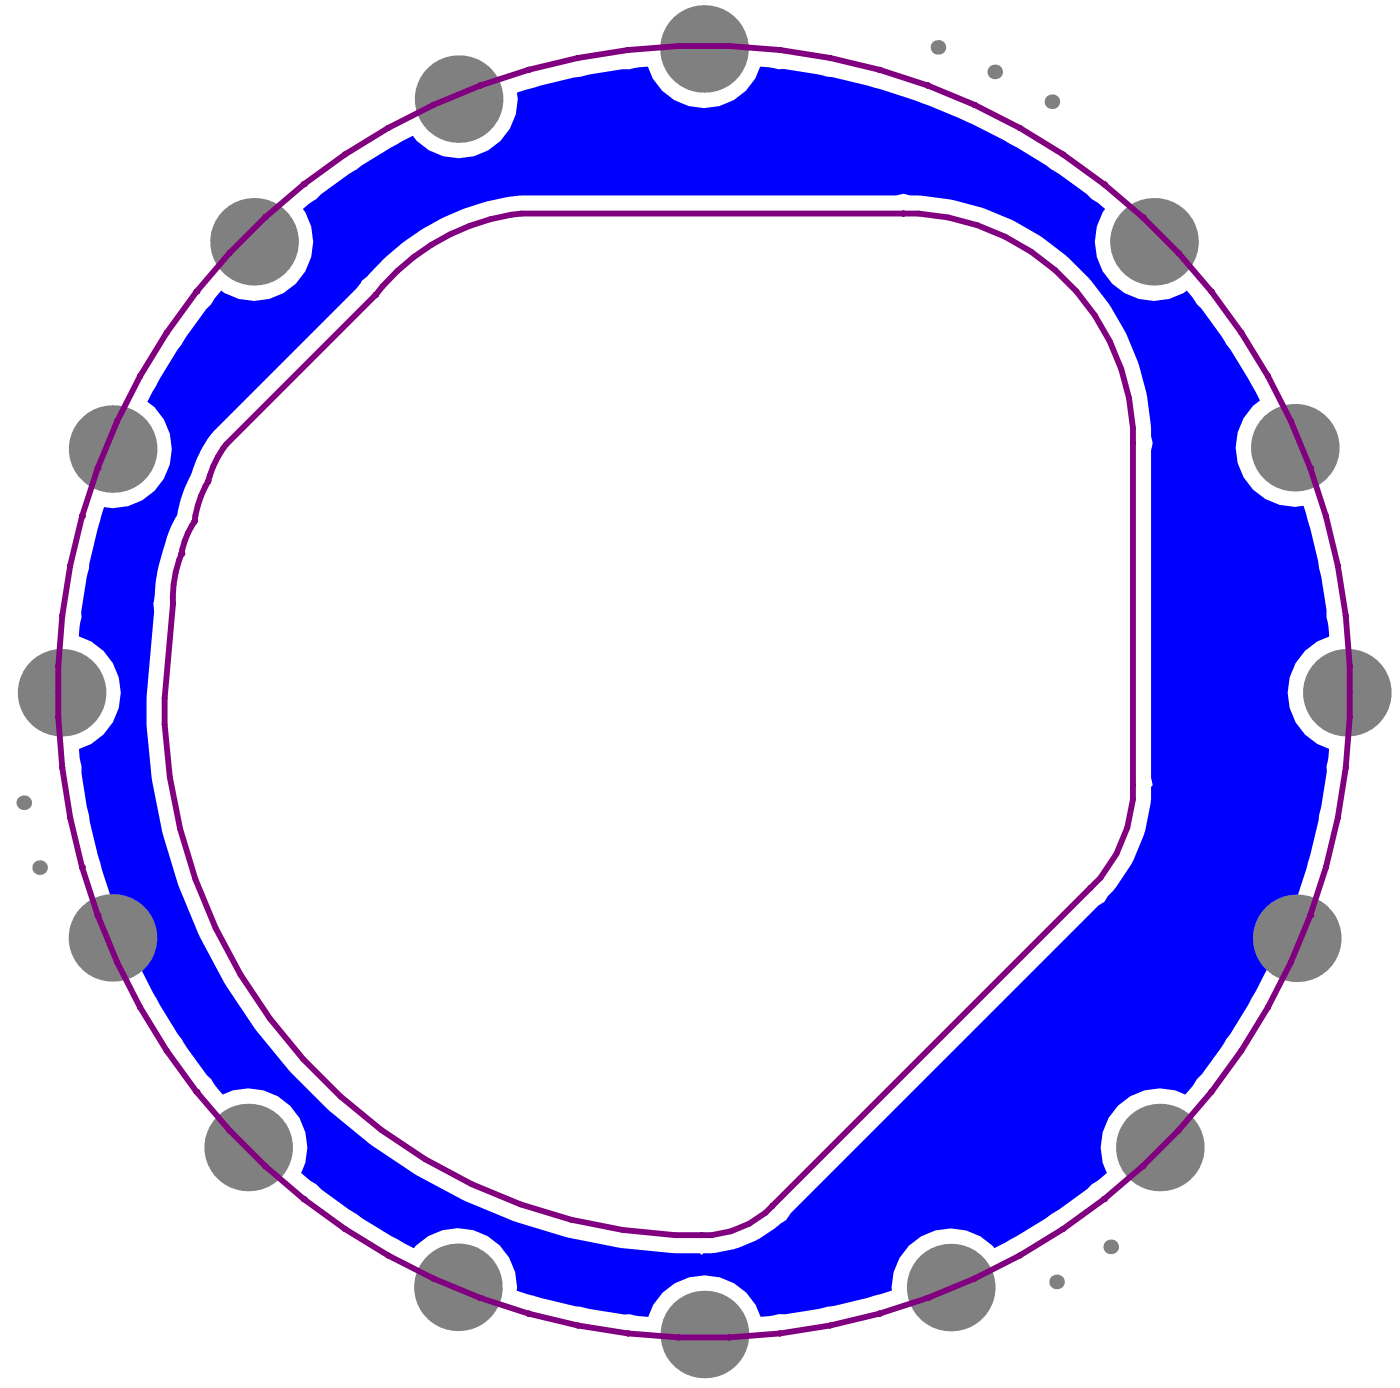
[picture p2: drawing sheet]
<svg xmlns="http://www.w3.org/2000/svg" width="80mm" height="79mm" viewBox="0 0 80 79" stroke-linecap="round" stroke-linejoin="round" font-family="sans-serif">
<path d="M12.6 16.5l-.9 1.1-1.6 2.3-1.7 3a3.3 3.3 0 0 1 1.1 3.9 3.3 3.3 0 0 1-3.6 2.1l-.8 3.2-.6 3.5v.6l.7 .3a3.4 3.4 0 0 1 1.7 3.3 3.4 3.4 0 0 1-2.4 2.8l.4 3.3 .7 2.7 .8 2.8 1 2.5 1.3 2.6 1.9 3.1 2.1 2.7 .6-.2a3.3 3.3 0 0 1 3.4 1.1 3.3 3.3 0 0 1 .4 3.6l1.2 .9 2.3 1.7 3 1.7a3.3 3.3 0 0 1 3.8-.9 3.3 3.3 0 0 1 2 3.3l3.4 .9 3.5 .5 .6 .1 .3-.7a3.4 3.4 0 0 1 3.3-1.7 3.4 3.4 0 0 1 2.8 2.4l1.4-.2 2.8-.5 3.3-.8a3.3 3.3 0 0 1 2.1-3.3 3.3 3.3 0 0 1 3.7 .9l3-1.7 2.3-1.7 1.1-.9a3.3 3.3 0 0 1 .7-3.9 3.3 3.3 0 0 1 3.8-.6l.9-1.1 1.7-2.3 1.4-2.5 1.3-2.5 1-2.6 .8-2.7 .6-2.7 .5-3.3a3.3 3.3 0 0 1-2.4-3.2 3.3 3.3 0 0 1 2.4-3.2l-.5-3.3-.6-2.8-.4-1.3a3.3 3.3 0 0 1-3.6-2 3.3 3.3 0 0 1 1.2-4l-1.7-2.9-1.7-2.3-.8-1.1a3.3 3.3 0 0 1-4.3-.4 3.3 3.3 0 0 1-.4-4.2l-2.6-2-2.4-1.5-2.5-1.3-2.5-1.1-3.5-1.1-2-.5-2.8-.5-1.3-.1-.3 .7a3.4 3.4 0 0 1-3.3 1.6 3.4 3.4 0 0 1-2.8-2.3l-3.3 .4-2.8 .7-1.4 .4a3.3 3.3 0 0 1-2 3.5 3.3 3.3 0 0 1-3.9-1.1l-2.9 1.7-2.3 1.7-1.1 .8a3.3 3.3 0 0 1-.4 4.2 3.3 3.3 0 0 1-4.2 .4zM20.6 16l.4-.4a13 13 0 0 1 3-2.5 13 13 0 0 1 3.6-1.6l2.1-.4h21.3l.5-.1 .9 .1a14.8 14.8 0 0 1 3.6 .8h.1a14.7 14.7 0 0 1 3.2 1.6h.1a14.7 14.7 0 0 1 2.7 2.4v.1a14.7 14.7 0 0 1 2 3h.1a14.7 14.7 0 0 1 1.1 3.5l.3 2.7v.4v18.7v.4v.1l-.1 .9-.3 1.6-.7 1.7-1 1.6-.6 .8-.3 .1-17.6 17.6a1.45 1.45 0 0 1-.7 .7l-1.2 .8-1.3 .5-1.1 .2-.6 .1h-.1h-.1l-1.5-.1a32.5 32.5 0 0 1-6.1-.9h-.1a32.6 32.6 0 0 1-5.8-2.1 32.4 32.4 0 0 1-5.3-3.1v-.1a32.5 32.5 0 0 1-4.6-4.1 32.4 32.4 0 0 1-3.7-5 32.4 32.4 0 0 1-2.6-5.6h-.1a32.6 32.6 0 0 1-1.4-6l-.4-3v-1.6l.5-6a10.8 10.8 0 0 1 .7-3.3l.6-1.2 .4-1.4 .7-1.8 .9-1.4 8.2-8.3z" fill="#00f"/>
<g fill="#808080">
<circle cx="63.3" cy="71" r=".42"/>
<circle cx="56.6" cy="4.1" r=".42"/>
<circle cx="2.3" cy="49.4" r=".42"/>
<circle cx="1.4" cy="45.7" r=".42"/>
<circle cx="3.5" cy="39.4" r="2.49"/>
<circle cx="53.4" cy="2.7" r=".42"/>
<circle cx="60.2" cy="73" r=".42"/>
<circle cx="76.7" cy="39.4" r="2.49"/>
<circle cx="73.8" cy="53.4" r="2.49"/>
<circle cx="65.7" cy="13.8" r="2.49"/>
<circle cx="73.7" cy="25.5" r="2.49"/>
<circle cx="59.9" cy="5.8" r=".42"/>
<circle cx="54.1" cy="73.3" r="2.49"/>
<circle cx="40.1" cy="76" r="2.49"/>
<circle cx="40.1" cy="2.8" r="2.49"/>
<circle cx="26.1" cy="73.3" r="2.49"/>
<circle cx="6.4" cy="53.4" r="2.49"/>
<circle cx="6.4" cy="25.6" r="2.49"/>
<circle cx="14.5" cy="13.8" r="2.49"/>
<circle cx="26.1" cy="5.6" r="2.49"/>
<circle cx="66.1" cy="65.3" r="2.49"/>
<circle cx="14.1" cy="65.3" r="2.49"/>
</g>
<path d="M74.6 52.1h.1M75.5 49.4h.1M75.5 49.4l-.9 2.7" fill="none" stroke="#800080" stroke-width=".33"/>
<circle cx="74.6" cy="52.1" r=".17" fill="#800080"/>
<path d="M76.6 35.1h.1M76.6 35.1l.3 2.8M76.9 37.9h.1M76.2 46.6l-.7 2.8M76.6 43.7h.1M76.9 40.8h.1M76.9 40.8l-.3 2.9" fill="none" stroke="#800080" stroke-width=".33"/>
<circle cx="74.6" cy="26.7" r=".17" fill="#800080"/>
<path d="M69 16.6h.1M72.2 21.4h.1M72.2 21.4l1.3 2.6M73.5 24h.1M74.6 26.7l.9 2.7M75.5 29.4h.1M75.5 29.4l.7 2.8M72.2 57.4h.1M73.5 54.8l-1.3 2.6M73.5 54.8h.1M62.9 68.3h.1M69 62.2h.1" fill="none" stroke="#800080" stroke-width=".33"/>
<circle cx="62.9" cy="68.3" r=".17" fill="#800080"/>
<path d="M61.3 16.6l1 1.3M62.9 10.5h.1M63.2 19.4a12.5 12.5 0 0 1 1.3 5.8M67.1 14.4h.1M62.1 50.6h.1M64.2 47.1l-.6 1.5-.9 1.4-.6 .6M64.5 44.7v.8M67.1 64.4h.1" fill="none" stroke="#800080" stroke-width=".33"/>
<circle cx="62.9" cy="10.5" r=".17" fill="#800080"/>
<path d="M55.5 6h.1M55.5 6l2.6 1.3M55.7 12.8l1.5 .7 1.5 .8 1.4 1.1M58.1 7.3h.1M58.1 7.3l2.4 1.5M58.1 71.5l-2.6 1.3M58.1 71.5h.1M60.5 70l-2.4 1.5" fill="none" stroke="#800080" stroke-width=".33"/>
<circle cx="50.1" cy="74.8" r=".17" fill="#800080"/>
<path d="M50.1 74.8h.1M52.8 73.9l-2.7 .9M52.8 73.9h.1" fill="none" stroke="#800080" stroke-width=".33"/>
<circle cx="52.8" cy="73.9" r=".17" fill="#800080"/>
<path d="M52.3 12.2h-.9" fill="none" stroke="#800080" stroke-width=".33"/>
<circle cx="50.1" cy="4" r=".17" fill="#800080"/>
<path d="M50.1 4l2.7 .9M52.8 4.9h.1" fill="none" stroke="#800080" stroke-width=".33"/>
<circle cx="52.8" cy="4.9" r=".17" fill="#800080"/>
<g fill="none" stroke="#800080" stroke-width=".33">
<path d="M35.8 2.8h.1M38.6 2.6h.1M38.6 2.6l-2.8 .2M41.5 2.6h.1M41.5 2.6l2.9 .2M44.4 2.8h.1M35.5 70l3 .3h1.5M35.8 75.9h.1M35.8 75.9l2.8 .2M38.6 76.1h.1M41.5 76.1h.1M44 68.6l-.4 .4-.9 .7-1.1 .4"/>
<path d="M44.4 75.9l-2.9 .2M44.4 75.9h.1"/>
</g>
<circle cx="27.4" cy="73.9" r=".17" fill="#800080"/>
<path d="M27.4 73.9h.1M27.4 73.9l2.7 .9M30.1 74.8h.1" fill="none" stroke="#800080" stroke-width=".33"/>
<circle cx="30.1" cy="74.8" r=".17" fill="#800080"/>
<path d="M29.6 68.6l2.9 .8M30.1 74.8l2.8 .7" fill="none" stroke="#800080" stroke-width=".33"/>
<circle cx="27.4" cy="4.9" r=".17" fill="#800080"/>
<path d="M27.4 4.9h.1M30.1 4l-2.7 .9" fill="none" stroke="#800080" stroke-width=".33"/>
<circle cx="30.1" cy="4" r=".17" fill="#800080"/>
<path d="M21.4 16.8h.1M22.1 7.3h.1M24.7 6l-2.6 1.3M24.7 6h.1M26.7 12.9a12.2 12.2 0 0 0-5.3 3.9M32.9 3.3l-2.8 .7M21.7 64.3l2.5 1.7M22.1 71.5h.1M22.1 71.5l2.6 1.3M24.7 72.8h.1" fill="none" stroke="#800080" stroke-width=".33"/>
<circle cx="17.3" cy="68.3" r=".17" fill="#800080"/>
<path d="M13.7 55.5l1.7 2.5M17.3 60.3l2.1 2.1M17.3 68.3h.1M17.3 68.3l2.3 1.7" fill="none" stroke="#800080" stroke-width=".33"/>
<circle cx="17.3" cy="10.5" r=".17" fill="#800080"/>
<path d="M17.3 10.5h.1M19.6 8.8l-2.3 1.7M11.2 62.2h.1" fill="none" stroke="#800080" stroke-width=".33"/>
<circle cx="11.2" cy="62.2" r=".17" fill="#800080"/>
<g fill="none" stroke="#800080" stroke-width=".33">
<path d="M9.4 39.8v1.5l.3 2.9M9.9 34.4h.1M9.9 33.3v1.1M10.3 31.5h.1M10.7 30.4l-.4 1.1M11.8 27.4l-.1 .3M11.8 27.4h.1M11.9 27.4h.1M12.1 26.6l-.2 .8M8 57.4h.1M10.3 47.2l.8 2.9M11.2 62.2l1.9 2.1"/>
<path d="M13.1 64.3v.1M13.1 64.4h.1"/>
</g>
<circle cx="10.3" cy="31.5" r=".17" fill="#800080"/>
<path d="M13.1 14.4h.1M13.1 14.4l-1.9 2.2M8 21.4h.1M10.3 31.6l-.1 .3M11.1 29.7l-.4 .7M11.1 29.7h.1M11.7 27.7a5.7 5.7 0 0 0-.6 2M12.9 25.3l-.2 .2" fill="none" stroke="#800080" stroke-width=".33"/>
<circle cx="11.2" cy="16.6" r=".17" fill="#800080"/>
<path d="M11.2 16.6h.1M13.1 14.4h.1M4 46.6l.7 2.8" fill="none" stroke="#800080" stroke-width=".33"/>
<circle cx="4.7" cy="49.4" r=".17" fill="#800080"/>
<path d="M4.7 49.4h.1M4.7 49.4l.9 2.7M5.6 52.1h.1" fill="none" stroke="#800080" stroke-width=".33"/>
<circle cx="5.6" cy="52.1" r=".17" fill="#800080"/>
<path d="M3.3 37.9h.1M3.5 35.1l-.2 2.8M3.5 35.1h.1M3.3 40.8h.1M3.3 40.8l.2 2.9M3.5 43.7h.1" fill="none" stroke="#800080" stroke-width=".33"/>
<circle cx="5.6" cy="26.7" r=".17" fill="#800080"/>
<path d="M4.7 29.4h.1M5.6 26.7l-.9 2.7" fill="none" stroke="#800080" stroke-width=".33"/>
<circle cx="4.7" cy="29.4" r=".17" fill="#800080"/>
<path d="M69 16.6l1.7 2.3M70.7 18.9l1.5 2.5M4.7 29.4l-.7 2.8M76.2 32.2l.4 2.9M76.9 37.9v2.9M70.7 59.8l-1.7 2.4M72.2 57.4l-1.5 2.4M76.6 43.7l-.4 2.9M65.1 66.4l-2.2 1.9" fill="none" stroke="#800080" stroke-width=".33"/>
<circle cx="65.1" cy="66.4" r=".17" fill="#800080"/>
<path d="M62.3 17.9l.9 1.5M62.9 10.5l2.2 1.9M64.5 45.5l-.3 1.6M65.1 66.4h.1M67.1 64.4l-2 2" fill="none" stroke="#800080" stroke-width=".33"/>
<circle cx="65.1" cy="12.4" r=".17" fill="#800080"/>
<g fill="none" stroke="#800080" stroke-width=".33">
<path d="M9.5 18.9l-1.5 2.5M11.2 16.6l-1.7 2.3M15.1 12.4l-2 2M15.1 12.4h.1M17.3 10.5l-2.2 1.9M21.4 16.8l-8.5 8.5M22.1 7.3l-2.4 1.5M27.3 4.9l-2.6 1.1M35.8 2.8l-2.9 .5M38.7 2.6h2.8M44.4 2.8l2.9 .5 2.8 .7M51.4 12.2h-21.7l-1.8 .3-1.2 .4"/>
<path d="M52.3 12.2l1.7 .2 1.7 .4M52.8 4.9l2.7 1.1M60.1 15.4l1.2 1.2M60.5 8.8l2.4 1.7M65.1 12.4l2 2 1.9 2.2M65.1 12.4h.1M69 16.6h.1M3.3 37.9v2.9M4 32.2l-.5 2.9M6.7 24l-1.1 2.6M8 21.4l-1.3 2.6M9.9 34.4l-.5 5.4"/>
<path d="M10.2 31.9l-.3 1.4M12.7 25.5l-.6 1.1M64.5 25.2v19.5M72.2 21.4h.1M73.5 24l1.1 2.6M74.6 26.6v.1M75.5 29.4h.1M76.2 32.2h.1M76.6 35.1h.1M76.9 37.9h.1M3.5 43.7l.5 2.9M5.6 52.1l1.1 2.7"/>
<path d="M6.7 54.8h.1M6.7 54.8l1.3 2.6 1.5 2.4M9.5 59.8l1.7 2.4M9.7 44.2l.6 3M11.1 50.1l1.2 2.7 1.4 2.7M15.4 58l1.9 2.3M62.1 50.6l-18.1 18M62.1 50.6h.1M64.5 44.7h.1M72.2 57.4h.1M74.6 52.1l-1.1 2.7M74.6 52.1h.1"/>
<path d="M75.5 49.4h.1M76.2 46.6h.1M76.6 43.7h.1M76.9 40.8h.1M13.1 64.4l2 2M15.1 66.4h.1M15.1 66.4l2.2 1.9M19.4 62.4l2.3 1.9M19.7 70l2.4 1.5M24.2 66l2.7 1.4 2.7 1.2M24.7 72.8l2.6 1.1M32.5 69.4l3 .6"/>
<path d="M32.9 75.5l2.9 .4M38.7 76.1h2.8M41.6 70.1l-1.1 .2h-.5M47.3 75.5l-2.9 .4M50.1 74.8l-2.8 .7M55.5 72.8l-2.7 1.1M62.9 68.3l-2.4 1.7M62.9 68.3h.1M67.1 64.4h.1M69 62.2l-1.9 2.1M69 62.2h.1"/>
</g>
<circle cx="64.5" cy="44.7" r=".17" fill="#800080"/>
<g fill="none" stroke="#800080" stroke-width=".33">
<path d="M9.5 18.9h.1M11.2 16.6h.1M13.1 14.4h.1M15.1 12.4h.1M17.3 10.5h.1M19.7 8.8h-.1M21.4 16.8h.1M22.1 7.3h.1M24.7 6h.1M27.4 4.9h-.1M30.1 4h.1M32.9 3.3h.1"/>
<path d="M35.8 2.8h.1M38.7 2.6h-.1M41.5 2.6h.1M44.4 2.8h.1M47.3 3.3h.1M50.1 4h.1M51.5 12.2h.1M52.8 4.9h.1M55.5 6h.1M58.1 7.3h.1M60.5 8.8h.1M62.9 10.5h.1"/>
<path d="M65.1 12.4h.1M67.1 14.4h.1M70.7 18.9h.1M3.3 37.9h.1M3.5 35.1h.1M4 32.2h.1M4.7 29.4h.1M5.6 26.7h.1M5.6 26.6v.1M6.7 24h.1M8 21.4h.1M9.9 34.4h.1"/>
<path d="M10.3 31.5v.1M10.3 31.5h.1M11.1 29.7h.1M11.9 27.4h-.1M64.5 25.2h.1M3.3 40.8h.1M3.5 43.7h.1M4 46.6h.1M4.7 49.4h.1M5.6 52.1h.1M6.7 54.8h.1M8 57.4h.1"/>
<path d="M9.5 59.8h.1M70.7 59.8h.1M11.2 62.2h.1M13.1 64.3v.1M13.1 64.4h.1M15.1 66.4h.1M17.3 68.3h.1M19.6 70h.1M22.1 71.5h.1M24.7 72.8h.1M27.3 73.9h.1M30.1 74.8h.1"/>
<path d="M32.9 75.5h.1M35.8 75.9h.1M38.6 76.1h.1M40 70.3h.1M41.5 76.1h.1M44 68.7h.1M44.4 75.9h.1M47.3 75.5h.1M50.1 74.8h.1M52.8 73.9h.1M55.5 72.8h.1M58.1 71.5h.1"/>
<path d="M60.5 70h.1M65.1 66.4h.1"/>
</g>
</svg>
